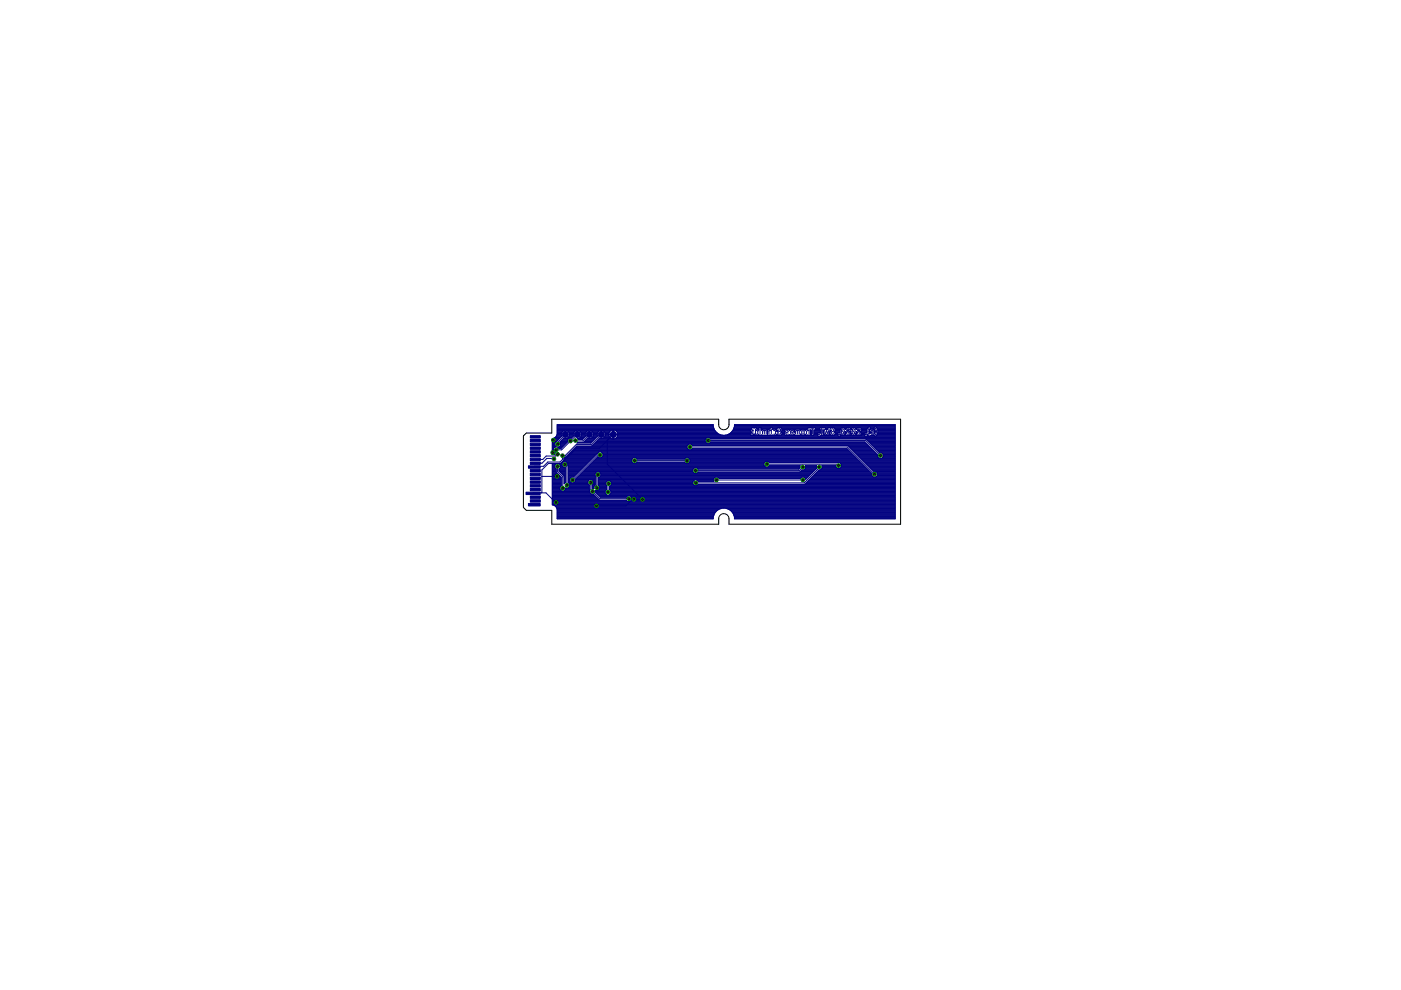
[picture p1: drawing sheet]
<svg xmlns="http://www.w3.org/2000/svg" width="297mm" height="210mm" viewBox="0 0 297 210" stroke-linecap="round" stroke-linejoin="round" font-family="sans-serif">
<g fill="none" stroke="#000080" stroke-width=".21">
<path d="M117.1 95h.3M117.1 93.6h.9M117.1 95.6h.2l.4 .4M117.1 98.3v8.8l.5 .1 .4 .3M117.1 94.6h.7M117.1 94h.5M117.1 100h.8M117.1 99.1h.5M117.1 99h.5M117.1 99.5h.8M117.1 96h.6M117.1 93.7h.8"/>
<path d="M117.1 99.9h.8M117.1 99.7h.8M117.1 99.6h.8M117.1 99.4h.8M117.1 99.3h.7M117.1 98.9h.5M117.1 98.8h.5M117.1 98.7h.5M117.1 98.5h.6M117.1 98.4h.7M117.1 98.3h.8M117.1 96.4h.5"/>
<path d="M117.1 96.2h.5M117.1 96.1h.5M117.1 95.9h.5M117.1 95.8h.4M117.1 95.5h.2M117.1 95.4h.2M117.1 95.3h.2M117.1 94.9h.4M117.1 94.8h.6M117.1 94.7h.8M117.1 94.4h.5M117.1 94.3h.5"/>
<path d="M117.1 94.2h.5M117.1 94.1h.5M117.1 93.8h.6M117.1 93.5h1M117.1 93.3h1.1M117.1 93.2h1.2M117.1 93.1h1.3M117.3 93.3h.1M117.3 93.3v2.5l-.1 .2M117.5 97.3l.1-.1h-1.7l-1 1h-1.4M117.5 92.9h1.2M117.6 98.6v.5"/>
<path d="M117.6 99.1l.3 .3v.7l.2 .2M117.6 94.4l.4 .4h-.3l-.6 .4M117.7 96h.1M117.7 92.8h1.1M117.8 92.6h1.1M117.9 92.5h1.2M118 92.5l-.8 .5M118 98.3l-.4 .3M118 92.4h1M118 92.3h1M118.1 92.1h.9M118.1 91.3h1.5"/>
<path d="M118.1 92h.9M118.1 90.9h33.3M118.1 91.8h1M118.1 91.2h11.7M118.1 91.1h33.3M118.1 91.9h.9M118.1 91.7h1M118.1 91.5h1.1M118.1 91.4h1.3M118.1 90.8h33.3M118.1 90.7h33.2M118.1 90.6h33.2"/>
<path d="M118.1 90.5h33.1M118.1 90.3h33.1M118.1 90.2h33.1M118.1 90.1h33.1M118.2 96.3l-.4 .4h-2l-.7 .7h-1.6M118.2 94.8h1M118.2 98.9v1.1l1.1 1.1v2.4M118.3 94.9h.8M118.5 98.3l.3 .3M118.5 98.3h.7M118.5 99.9l1 .9h.4M118.5 99.5h1.4"/>
<path d="M118.5 99.9h1.4M118.5 99.7h1.4M118.5 99.6h1.4M118.6 93h-1.5v3.4h.5l.1-.4M118.6 99.4h1.3M118.6 94.7h.8M118.6 100h1.3M118.6 98.4h.6M118.7 99.3h1.2M118.7 94.6h.8M118.7 93.7h1.6M118.7 98.5h.5"/>
<path d="M118.8 93.8h1.4M118.8 99.1h1.1v3.2M118.8 98.6v.5l-.3 .3v.5M118.8 99h.6M118.8 98.9h.5M118.8 98.8h.4M118.8 98.7h.4M118.8 93.6h1.5M118.9 94.4l-.4 .4h-.3l.3 .2h.5M118.9 94h1.2M118.9 94.4h.7M118.9 94.3h.8"/>
<path d="M118.9 94.2h.9M118.9 94.1h1.1M119 98.2h.2M119 93.5h1.3M119 92.3a.88 .88 0 0 1 .9-1.1 .88 .88 0 0 1 .8 1.1M119 92.3l.1 .2-1.5 1.4v.5M119.1 98h.3M119.1 93.3h1.2M119.2 97.9h.3M119.2 93.2h1.2M119.3 97.8h5.6M119.3 93.1h1.2"/>
<path d="M119.4 97.7h5.7M119.4 93h1.2M119.5 97.6h5.7M119.6 97.2h5.9M119.6 97.5h5.7M119.6 97.3h5.8M119.7 97.1h5.9M119.7 93l-.2-.1-.8 .8 .2 .2v.5M119.8 97h6M119.8 98.5l.4 .4v4M119.8 96.9l-.2 .3v.4l-.7 .7M119.9 92.1l-1.7 1.6v.5"/>
<path d="M120 96.8h5.9M120.1 97.9h4.7M120.1 91.3h2M120.1 96.7h5.9M120.2 98h4.5M120.3 96.6h5.8M120.3 98.2h4.3M120.3 92.9h.9M120.4 98.7l.1 3.6M120.4 98.7v-.5l-.4-.3h-.5l-.3 .3v.5l.3 .4M120.4 98.7h3.7M120.4 98.5h3.8"/>
<path d="M120.4 98.4h3.9M120.4 98.3h4M120.4 96.5h5.9M120.4 91.4h1.5M120.5 92.8h.8M120.5 100h2.2M120.5 99.1h3.1M120.5 99h3.2M120.5 99.5h2.7M120.5 99.9h2.4M120.5 99.7h2.5M120.5 99.6h2.6"/>
<path d="M120.5 99.4h2.9M120.5 99.3h3M120.5 98.9h3.3M120.5 98.8h3.5M120.5 96.4h5.9M120.5 91.5h1.3M120.6 92.6h.8M120.6 92.6l-.6 .4M120.6 91.7h1.1M120.6 96.2h5.9M120.6 92.5h.9M120.7 91.8h.9"/>
<path d="M120.7 92.4h.9M120.7 91.9h.9M120.7 92h.8M120.7 92.3l-.1 .3M120.7 96.1h6M120.7 92.3h.8M120.7 92.1h.8M120.9 96h5.9M121 95.9h5.9M121.1 95.8h59.1M121.2 95.6h58.9M121.3 95.5h58.7"/>
<path d="M121.5 95.4h58.4M121.5 92.3a.88 .88 0 0 1 .9-1.1 .88 .88 0 0 1 .9 1.1M121.5 92.3l.1 .1-.5 .5h-.4l-.4 .4v.4l-1.3 1.4M121.6 95.3h24.3M121.7 95.2h24.1M121.8 95h23.9M121.9 94.9h23.8M122.1 94.8h23.6M122.2 94.7h23.5M122.2 95l-3.2 3.3h-2.7l-1.4 1.3-.1 4.9M122.4 92.1l-3.3 3.3h-1.2M122.4 93.8h2.9"/>
<path d="M122.6 93.1h.9M122.6 93.2h.1M122.7 91.3h2M122.9 92.9h.9M122.9 91.4h1.5M123 92.8h.9M123 91.5h1.3M123.1 92.6h.9M123.1 92.6l-.5 .4M123.1 91.7h1.1M123.2 92.5h.9M123.2 91.8h1"/>
<path d="M123.2 92.4h.9M123.3 91.9h.8M123.3 92h.8M123.3 92.3l-.2 .3M123.3 92.3h.8M123.3 92.1h.8M123.6 100h23.3M123.7 93h-1.3l.2 .2M123.7 99.9h23.2M123.8 93.7h1.7M123.8 99.7h23.1M123.9 93.6h1.7"/>
<path d="M124 99.6h22.9M124 93.5h1.7M124.1 92.3a.88 .88 0 0 1 .8-1.1 .88 .88 0 0 1 .9 1.1M124.1 92.3l.1 .2M124.1 99.5h22.8M124.1 93.3h1.7M124.2 92.5l-.8 .7h-.8M124.2 99.4h22.8M124.3 93.2h1.6M124.3 99.3h22.9M124.4 93.1h1.7M124.5 99.1h45.1"/>
<path d="M124.5 93h1.7M124.6 99h45M124.7 98.9h37.5M124.8 98.8h37.3M124.9 98.7h37.1M124.9 92.1l-1.3 1.4-1.6-.1M125.1 98.5h36.9M125.2 98.4h36.8M125.2 91.3h2M125.3 98.3h36.7M125.4 98.2h8.8M125.4 92.9h.9"/>
<path d="M125.4 92.9l-.3 .1M125.5 91.4h1.5M125.5 98h8.6M125.5 92.8h.9M125.6 91.5h1.3M125.6 94.4h20.2M125.7 97.9h8.3M125.7 92.6h.9M125.7 92.6l-.3 .3M125.7 91.7h1M125.7 94.3h20.2M125.7 92.5h1"/>
<path d="M125.8 91.8h.9M125.8 92.4h.9M125.8 97.8h8.1M125.8 91.9h.8M125.8 92h.8M125.8 92.3l-.1 .3M125.8 92.3h.8M125.8 92.1h.8M125.8 94.2h20.2M125.9 97.7h8M126 94.1h57.7M126 97.6h7.9"/>
<path d="M126.1 94h57.5M126.2 97.5h7.7M126.2 93.8h23.5M126.3 97.3h7.7M126.3 93.7h23.3M126.4 97.2h7.7M126.4 93.6h23.1M126.5 97.1h7.8M126.6 93.5h22.9M126.6 92.3a.88 .88 0 0 1 .9-1 .88 .88 0 0 1 .9 1M126.6 97h.3M126.6 92.3l.1 .2"/>
<path d="M126.7 93.3h22.8M126.7 92.5l-1.5 1.5h-2.9l.2-.2h1.2l.9-.9 .2 .1M126.7 96.8h.1M126.8 96.8l.2 .2h.5l.3-.3v-.5l-.3-.4h-.5l-5.4 5.4h-.5l-.3 .3v.5M126.8 96.8l-4.8 4.8v.4l-.4 .4M126.8 93.2h22.7M126.9 93.1h22.7M127 93h2.6M127.2 96.4h-.5l-5.3 5.4M127.3 93l-.2-.1-1.6 1.7M127.5 92.1l-2.2 2.2h-3.1l-2.4 2.3h-.5v.8l-.6 .6h-2.6l-.9 .9h-1.8l-.1 .1M127.5 95.9h52.8"/>
<path d="M127.6 97h53.8M127.7 96h52.7M127.7 96.8h53.6M127.8 91.3h1.7M127.8 96.1h52.8M127.8 96.7h53.4M127.8 96.6h53.3M127.8 96.5h53.1M127.8 96.4h53M127.8 96.2h52.9M127.9 92.9h1.5M128 92.9l-.3 .1"/>
<path d="M128 91.4h1.3M128.1 92.8h1.2M128.1 91.5h1.1M128.2 92.6l-.2 .3M128.2 92.6h1M128.2 91.7h1M128.2 92.5h.9M128.3 91.8h.8M128.3 92.4h.8M128.3 91.9h.8M128.4 92h24M128.4 92.3l-.2 .3"/>
<path d="M128.4 92.3h.7M128.4 92.1h1.5M128.8 93.4v5l7.4 7.5M129.1 92h.1M129.1 92.4l.3 .5M129.1 92.4v-.2h1.9v.2M129.1 91.8v.2M129.4 92.9l.5 .2M129.8 91.2l-.4 .2-.3 .4M129.9 91.3h.2M129.9 93h.2M129.9 91.8h.2"/>
<path d="M129.9 92.4h.2M129.9 91.1v2M129.9 91.1l.1 .1M129.9 91.1l-.1 .1M129.9 93.1h.1M129.9 92.9h.2M129.9 92.8h.2M129.9 92.6h.2M129.9 92.5h.2M129.9 92.3h.2M129.9 91.9h.2M129.9 91.7h.2"/>
<path d="M129.9 91.5h.2M129.9 91.4h.2M130 92.1l-2.9 2.9M130.1 91.1v2M130.1 93.1h.1M130.1 92.1h22.5M130.1 91.1l-.2 .1M130.1 91.1l.2 .1M130.3 91.2h21.2M130.3 91.2l.5 .3 .2 .5M130.4 93h19.3M130.6 91.3h21"/>
<path d="M130.6 92.9l-.5 .2M130.6 92.9h19.2M130.7 91.4h21M130.8 92.8h59M130.8 91.5h21M130.9 92.6h58.9M130.9 91.7h21M130.9 92.5h42.6M130.9 91.8h21.1M131 92.4h42.4M131 92.4l-.4 .5M131 92.3h22.2"/>
<path d="M131 91.9h21.2M131 92h.1M134.3 97h.5l.3 .3h10l.3-.3h.5l.4 .4v.5l-.4 .4h-.5l-.3-.3h-10l-.3 .3h-.5l-.4-.4v-.5zM134.6 97.7h11.1M134.8 97.1h10.6M134.9 98.2h10.4M135 97.2h10.3M135 98h10.2M135.1 97.3h10M145.7 94.6h-23.4l-2.3 2.3M146 97.1h35.5M146 98.2h16"/>
<path d="M146.1 97.2h35.6M146.1 98h16M146.2 97.3h35.6M146.2 97.9h16M146.3 94.8h33.3l5.8 5.7M146.3 97.8h36M146.3 97.7h35.8M146.3 97.6h35.7M146.3 97.5h35.6M146.6 94.2h37.2M146.6 95.3h33.1M146.7 94.3h37.2"/>
<path d="M146.7 95.2h32.9M146.8 94.4h37.3M147.8 99.3h21.7M147.9 99.4h21.5M149.9 94l-.4-.4v-.5l.4-.3h.5l.3 .3h32.9l2.9 2.9h3.3M150.1 93.4h33.4l3.1 3.2M150.5 92.9h39.3M150.6 93.8h32.9M150.6 93h39.2M150.7 93.7h32.6l2.7 2.7v.4M150.7 93.7l-.3 .3M151.5 91.2l-.3-1.2h-33.1v2.1l-.1 .4"/>
<path d="M151.5 91.2h.1M151.5 91.2l.5 .6M152 91.8h.1M152 91.8l.7 .4M152.7 92.2h.1M152.7 92.2l.8 .1M153.5 92.3h.1M153.7 92.3h5.5M154.2 92.2l-.7 .1M154.2 92.2h.1M154.3 92.1h4.8M154.5 92h4.6"/>
<path d="M154.7 91.9h4.4M154.9 91.8l-.7 .4M154.9 91.8h.1M155 91.7h4.3M155.1 91.5h4.1M155.2 91.4h3.9M155.3 91.3h3.8M155.4 91.2l.3-1.2h34.1v20h-34.1v-.4M155.4 91.2l-.5 .6M155.4 91.2h.1M155.4 91.2h3.7M155.5 91.1h3.7"/>
<path d="M155.5 90.9h3.8M155.6 90.8h3.7M155.6 90.7h3.8M155.7 90.6h28.4M155.7 90.5h34.1M155.7 90.3h34.1M155.7 90.2h34.1M155.7 90.1h34.1M159.1 91.4l.2 .2v.2h-4.4M159.1 91.2v.2M159.2 91.8l-.1 .1 .1 .5 .6-.2M159.4 91.3h.3"/>
<path d="M159.6 90.9v1l-.2 .2M159.7 92.3h.3M159.8 92.2h.1M159.8 92.1h.1M159.8 90.7h.2M159.9 92l.1 .4 .8-.2M159.9 92l-.1 .2M159.9 92v.1M160.2 90.9v1.2h.4l.1-.7-.5-.1M160.4 90.7h.5M160.4 90.9h.4M160.4 90.8h.4"/>
<path d="M160.7 91.1h.1M160.8 92.3h.2M160.8 91.1l.2-.5h.3l.2 .5M160.8 91.1h.1M160.8 91.1l-.4-.1-.1-.4-.4 .2-.4-.2-.4 .6M160.8 91.1l.1 .1M160.8 92.2h.1M160.9 91.1v.1M161.1 90.9h.1M161.1 91.3v.8M161.4 92.3h.1M161.4 90.7h1.9"/>
<path d="M161.4 91.1v.1M161.4 91.2v.1M161.4 91.2h.1M161.4 91.3h.1M161.5 90.9h1.8M161.5 91.1h-.1M161.5 91.1h.1M161.5 90.8h1.8M161.5 91.1l1.1-.1 .1 .2M161.5 91.1v.1M161.5 91.1l-.1 .2M161.7 92.1v-.6l.2-.2h.6v.8"/>
<path d="M162 98.2v.5M162 98.7l.3 .3M162.1 91.3v.8M162.3 97.8l-.3 .4M162.6 98.4h14.9l.3 .3M162.6 91.1h.4M162.6 92.3h.2M162.7 92.2l-.1 .2h-1.1l-.1-.2-.4 .2-.2-.2M162.7 92.2l.2 .2 .4-.2 .1 .2 1.2-.2M162.7 91.2v1M162.7 92l.1 .1M162.7 91.4h.1"/>
<path d="M162.7 91.5l.1 .1M162.7 91.7h.1M162.7 91.2h.2M162.7 92.1l.1 .1M162.7 91.9h.1M162.7 91.8h.1M162.8 97.8l.3 .3h15l.3 .4v.5l-.3 .3h-.5l-.4-.3v-.3l-2.9 .1M162.9 97.9h19.5M163 98.9h6.6M163.1 98.8h6.5M163.1 98h19.4M163.2 92.3h.1"/>
<path d="M163.5 91.3l-.5 .1v.7M163.5 90.9v1.2M163.7 90.7h1.2M163.7 92.3h.1M163.8 90.9h.9M163.8 91.1v-.3l-.4-.2-.1 .4h-.3l-.2 .3M163.8 91.1l.6-.1 .2 .1M163.8 91.1h.1M163.8 90.8h.9M164 91.3h.4v.2v.6h-.4M164.5 91.1h.2M164.5 92.3h.4"/>
<path d="M164.6 92.2h.1M164.6 91.1l.1 .4 .3-.2M164.6 91.1l.1 .1M164.7 92.1h.1M164.7 91.3h.3M164.7 91.4h.1M164.8 92.2l.2 .2 .6-.2M164.8 92.2l-.1-.1-.1 .1M164.8 92.2h.1M164.8 91.4h.1M165 91l.4-.1 .1 .3-.5 .4a.32 .32 0 0 0 .1 .5 .32 .32 0 0 0 .4-.2M165 90.6h.4"/>
<path d="M165 90.6h.1M165 90.6l-.3 .5 .3 .2M165.4 90.6h.1M165.4 90.6l.3 .2M165.5 92.3h1M165.5 90.7h5.8M165.6 91.6h.1M165.6 91.6l.2 .2M165.6 92.2h.1M165.7 90.8l.1 .2-.1 .6M165.7 91.6h.1M165.7 90.8h.1"/>
<path d="M165.7 91.5h.7M165.7 90.8h5.6M165.7 92.1h.6M165.7 91.7h.7M165.7 91.4h.7M165.7 90.9h5.6M165.8 91.3h.6M165.8 91.2h.6M165.8 91.1h.8M165.8 92h.5M165.8 91.8h.5M165.8 92l-.2 .2"/>
<path d="M165.8 91.8v.2M165.8 91.9h.5M166.3 91.8v.1M166.3 91.8v.4M166.3 92.2h.1M166.3 92.2l.3 .2M166.4 91.5l.1 .1M166.4 91.1v.4M166.4 91.5l-.1 .3M166.6 92.4h.4M166.6 92.4h.1M166.7 91.4l.3-.1 .1 .2-.5 .3v.2h.5"/>
<path d="M166.7 91h.4l.3 .2M166.7 91h.1M166.7 91l-.3 .1M166.9 92.4h.1M167 92.4h.1M167.1 91h.1M167.2 91.1h.4M167.2 92.3l-.2 .1M167.2 92.3h.2M167.3 91.2h.1M167.3 92.2l-.1 .1M167.3 92.2h.1"/>
<path d="M167.4 91.2v.1M167.4 91.2h.1M167.4 91.3h.1M167.5 91.1l.7-.1 .2 .2M167.5 91.1v.1M167.5 91.1l-.1 .2M167.9 91h.1M168.1 91.3h-.4l-.1 .2v.6l.4-.1 .1-.3-.5-.1M168.2 92.3h.3M168.3 91.1h.4M168.4 91.3h.1M168.4 92.2l-.3 .2h-.6l-.2-.2"/>
<path d="M168.4 92.2h.1M168.4 92.2v-.2v.2M168.4 91.2h.1M168.4 91.5v.2M168.4 91.5h.1M168.4 91.4v.1M168.4 91.2v.2M168.4 92.1h.1M168.4 91.4h.1M168.4 91.7h.1M168.5 91.1l1.1-.1 .1 .2M168.5 91.1l-.1 .6"/>
<path d="M168.5 91.1l.1 .1M168.7 92.1v-.6l.2-.2h.6v.8M169.1 91.3v.8M169.6 98.8v.4l-.3 .3h-21.3l-.3-.3h-.5l-.3 .3v.5l.3 .4h.5l.3-.3h24.3M169.6 98.8l-6.5-.1-.3 .3M169.6 91.1h.4M169.7 92.3h.2M169.7 100h2.8M169.7 91.3h.1M169.7 92l-.1 .4h-1l-.2-.2M169.7 92l.2 .3M169.7 91.2h.1"/>
<path d="M169.7 92.1h.1M169.7 92l.1 .1M169.8 99.9h2.8M169.9 91.1l-.2 .2v-.1M169.9 92.3h.1M169.9 92.3l.3 .1M169.9 91.1h.1M169.9 99.7h2.8M170.1 91.4l.2-.1 .2 .1v.5l-.2 .2-.3-.2zM170.2 99l-.8 .8h-21.9M170.2 92.4h.1M170.2 91l.4 .1"/>
<path d="M170.2 91h.1M170.2 91l-.3 .1M170.5 99.6h2.3M170.5 91.1h.5M170.6 91.1l.1 .2 .3-.3h.3l.1-.4 .3 .1 .2-.1h.8l.2 .2-.2 .4M170.6 92.3l-.4 .1M170.6 92.3h.1M170.6 91.1h.1M170.6 99.5h2.4M170.6 92.3h.2M170.6 91.2h.2M170.7 92.1h.1"/>
<path d="M170.7 99.4h2.4M170.8 99.1h2.3M170.8 98.8v.5l-.3 .3h-.5l-.4 .5M170.8 98.8h2.3M170.8 99h2.3M170.8 99.3h2.3M170.8 98.9h2.3M171.2 92.3h.1M171.5 91.3l-.5 .1v.7M171.5 90.9v1.2M171.7 92.3h.4M171.7 90.7h.1"/>
<path d="M171.8 91.3h.2M171.8 92h.2M171.8 91.8h.2M171.8 91.1v1.1l-.2 .2-.3-.2-.4 .2-.2-.3-.1 .2M171.8 91.2h.2v1l.2 .2 .4-.2v-1h1.3M171.8 91.1l.1 .1M171.8 92.1h.2M171.8 91.9h.2M171.8 91.7h.2M171.8 91.5h.2M171.8 91.4h.2M172 90.9h.6"/>
<path d="M172.3 90.9v1.2M172.5 92.3h.9M172.6 91.3h1.3M172.6 92h.7M172.6 91.8h.8M172.6 92.1h.7M172.6 91.9h.7M172.6 91.7h1.3M172.6 91.5h1.3M172.6 91.4h1.3M172.8 90.7h1.1M172.9 91.1h.9"/>
<path d="M172.9 90.9h.9M172.9 90.8h.9M173.1 98.8v.5l-2.3 2.3-.3-.4h-.6l-.2 .2-17.2 .1-.3-.3h-.5l-.4 .3 .1 .6h-3.4l-.3-.3M173.3 100h11.1M173.3 91.9v.1M173.3 92v.1M173.4 99.9h10.9M173.6 99.7h10.6M173.6 92.1h.1M173.6 92.1l.1 .2M173.7 99v.2l-3.2 3.2h-23M173.8 91.8h.1"/>
<path d="M173.9 91.8l-.4-.1-.2 .2M173.9 91.1v.7M173.9 92.5h3.8M174 99.6h10.1M174 92.4h3.7M174.1 92.1h.2M174.1 90.9h.2M174.1 99.5h9.8M174.2 90.9v1.2M174.2 99.4h9.6M174.3 99.1h3.1M174.3 98.8v.5l-.4 .3h-.2l-3.1 3.1h-22.6l-.3 .3"/>
<path d="M174.3 99h2.9M174.3 99.3h3.2M174.3 98.9h2.9M174.3 98.8h2.9M174.5 91.3h.1M174.5 91.8h.2M174.5 91.8l.1 .4-.1 .2h-.5l-.3 .2-.2-.1-.2-.4M174.5 91.2h.1M174.5 91.1v.7M174.5 91.1l.3 1.2M174.5 91.7h.1M174.5 91.5h.1"/>
<path d="M174.5 91.4h.1M174.5 90.7h.1M174.5 92.3h.3M174.6 91.9h.1M174.6 92h.1M174.6 92.1h.1M174.8 90.9l.2 1.2 .3-.8 .2 .8 .3-1.2M174.8 92.3h.1M174.8 92.3l.2 .1M174.9 90.7h.7M175 90.8h.5M175 90.9h.5"/>
<path d="M175.1 91.1l-.1-.4-.2-.1h-.8l-.2 .2 .1 .3M175.1 91.1h.4M175.1 91.1h.1M175.2 92.3l-.2 .1M175.2 92.3h.1M175.3 92.3l.2 .1M175.5 91.1h.1M175.7 92.3l-.1 .1M175.7 92.3h.5M175.8 92.1h.2M175.8 92h.2M175.8 92.1l-.1 .2"/>
<path d="M175.9 91.9h.1M175.9 91.8h.1M175.9 91.7l.2 .5M175.9 91.7h.1M175.9 91.5h.1M176 91.4h.1M176 91.3h.3M176 90.7h.2M176 91.2h.1M176 91.1l-.2 1M176 91.1l.3 .2M176.1 92.2l.2 .2 .6-.2"/>
<path d="M176.1 92.2h.1M176.1 90.8l-.4-.2-.2 .1v.4M176.1 91.4h.1M176.1 91.4l-.2 .3M176.1 90.8h.1M176.3 91a.3 .3 0 0 1 .4 0 .3 .3 0 0 1 0 .4l-.4 .2a.29 .29 0 0 0 0 .4 .29 .29 0 0 0 .4 0l.1-.1M176.3 90.6h.4M176.3 90.6h.1M176.3 90.6l-.2 .2M176.3 91.3l-.2 .1M176.7 90.6h.1M176.7 90.6l.3 .2"/>
<path d="M176.8 92.3h.9M176.8 90.7h1.6M176.9 91.6h.1M176.9 91.6h-.1l.3 .2M176.9 92.2h.1M177 91.6h.1M177 90.8l.1 .2-.1 .6M177 90.8h.1M177 91.5h1.1M177 90.8h1.3M177 91.7h1.1M177 92.1h.6"/>
<path d="M177 91.4h1.1M177.1 90.9h1.1M177.1 91.3h1M177.1 91.2h1M177.1 91.1h1.1M177.1 92h.5M177.1 91.8h.6M177.1 92l-.2 .2M177.1 91.8v.2M177.1 91.9h.5M177.6 91.9v.1M177.6 92.1l.2 .4 .1 .1h.3v-.4"/>
<path d="M177.6 92v.1M177.6 98.1h.1M177.9 92.1h.1M177.9 92.1l.1 .2M178.1 98.2h4.5M178.1 99.3h5.6M178.2 92.5h5.2M178.2 91l-.1 .8-.3-.1-.2 .2M178.2 92v.2M178.2 92.2h.1M178.2 92l.1 .2M178.2 92v.1"/>
<path d="M178.2 92.1h.1M178.2 92.4h5.1M178.2 99.1h5.4M178.2 98.3h4.5M178.2 92.3h.2M178.3 90.8l.2-.2h.4l.2 .2M178.3 92.2l.2 .2 .6-.2M178.3 90.8h.1M178.3 90.8l-.1 .2M178.3 92.2h.1M178.4 98.4h4.5M178.4 99h5.1"/>
<path d="M178.4 98.9h4.9M178.4 98.8h4.8M178.4 98.7h4.7M178.4 98.5h4.6M178.4 91.2l.6 .6M178.5 91l.1-.1a.58 .58 0 0 1 .4 .6 .58 .58 0 0 1-.4 .6l-.2-.6zM179 90.7h.5M179 92.3h.3M179.1 90.8l.1 .2M179.1 90.8h.1M179.1 92.2h.1M179.1 92.1h.1"/>
<path d="M179.1 90.8h.3M179.2 92h.1M179.2 90.9h.1M179.2 91v.1M179.2 92l-.1 .2M179.2 91.9v.1M179.2 91.9h.1M179.3 91.8l-.1 .1M179.3 91.7h.2M179.3 91.5h.1M179.3 91.5l.3 .3h-.3M179.3 91.5v.3"/>
<path d="M179.3 91.5v.1M179.4 90.8l.6-.2 .4 .3M179.4 90.8h.1M179.4 90.8l-.2 .2M179.4 91.8l-.2 .1 .2 .5h.9M179.8 91.2l.6 .7M179.8 91.2h.1M179.8 91.2l.1 .1M179.9 94.6h4.3M179.9 91.3h.1M179.9 91.2l.2 .3 .3-.1M180 94.7h4.3"/>
<path d="M180 91.4h.1M180.1 91.5h.3M180.1 94.8h4.3M180.1 90.7h.6M180.2 91.2a.32 .32 0 0 0-.5-.3 .32 .32 0 0 0-.1 .5l.6 .7h-.7M180.2 91.7h.2M180.2 94.9h4.4M180.3 92.4h.1M180.3 91.4h.1M180.3 91.8h.1M180.3 90.8h.3M180.3 95h4.4"/>
<path d="M180.4 92.3l-.1 .1M180.4 91.9h.1M180.4 90.9v.2M180.4 90.9h.1M180.4 92.3h.3M180.4 91.4h.1M180.4 91.4v.4M180.4 91.8l.1 .2M180.4 92.2v.1M180.4 92.2h.1M180.4 91.1h.1M180.4 92h.1"/>
<path d="M180.4 91.9v.3M180.4 92.1h.2M180.5 91h.1M180.5 95.2h4.3M180.5 92l.1 .2M180.6 90.8l.2-.2h.3l.3 .2M180.6 92.2l.2 .2 .6-.2M180.6 92.2h.1M180.6 90.8h.1M180.6 90.8l-.2 .3M180.6 95.3h4.3M180.7 95.4h4.3"/>
<path d="M180.7 91.2l.6 .6M180.8 91l.1-.1a.58 .58 0 0 1 .4 .6 .58 .58 0 0 1-.4 .6l-.2-.6zM180.8 95.5h4.3M181 95.6h4.3M181.1 95.8h4.3M181.2 95.9h4.3M181.3 90.7h.5M181.3 92.3h.3M181.3 96h4.3M181.4 92.2h.1M181.4 90.8l.1 .2M181.4 90.8h.1"/>
<path d="M181.4 92.1h.1M181.4 90.8h.3M181.4 96.1h4.3M181.5 92h.1M181.5 90.9h.1M181.5 92l-.1 .2M181.5 91v.1M181.5 91.9v.1M181.5 91.9h.1M181.5 96.2h4.4M181.6 91.8l-.1 .1M181.6 91.7h.1"/>
<path d="M181.6 91.5h.1M181.6 91.5l.2 .3h-.2M181.6 91.5v.3M181.6 91.5v.1M181.7 90.8l.6-.2 .3 .3M181.7 90.8h.1M181.7 90.8l-.2 .2M181.7 96.4h4.3M181.7 91.8l-.2 .1 .2 .5h.9M181.8 96.5h4.2M181.9 96.6h4.1M182 96.7h4"/>
<path d="M182.1 91.2l.5 .7M182.1 91.2l.1 .1M182.1 91.2h.1M182.2 96.8h3.9M182.2 91.3h.1M182.3 97h3.9M182.3 91.4h.1M182.4 91.5h1.3M182.4 97.1h3.9M182.4 90.7h1.6M182.5 91.2a.32 .32 0 0 0-.5-.3 .32 .32 0 0 0-.1 .5l.6 .7h-.7M182.5 91.7h1.2"/>
<path d="M182.5 97.2h7.3M182.6 91.8h.7M182.6 92.4h.1M182.6 91.4h1.1M182.6 90.8h1.3M182.6 97.3h7.2M182.6 92.3v.1M182.6 91.9h.1M182.6 90.9l.1 .2M182.6 90.9h.1M182.6 92.3h.7M182.7 90.9h1.2"/>
<path d="M182.7 91.9h.5M182.7 91.3h1M182.7 92.2l-.1 .1M182.7 92.2h.1M182.7 91.1l.1 .1M182.7 91.1h1.1M182.7 92h.5M182.7 91.9v.3M182.7 92h.1M182.7 92.1h.5M182.8 91.2h1M182.8 91.2l-.4 .3-.2-.3"/>
<path d="M182.8 97.5h7M182.9 97.6h6.9M183 97.7h6.8M183.1 97.8h6.7M183.2 91.9v.1M183.2 92.1l.2 .4 .2 .1h.2l.1-.4M183.2 92v.1M183.2 97.9h6.6M183.4 98h6.4M183.5 98.2h6.3M183.5 92.1h.1M183.5 92.1l.1 .2"/>
<path d="M183.6 98.3h6.2M183.6 93.1h6.2M183.7 93.2h6.1M183.7 98.4h6.1M183.7 91.2l.1 .6M183.7 91.8h.1M183.8 91.8l-.4-.1-.2 .2M183.8 98.5h6M183.8 93.3h6M183.8 92.5h6M183.9 92.2l.2 .2M183.9 92.2v-.2v.2"/>
<path d="M183.9 92.1h.1M183.9 92.3h.1M183.9 90.8h.1M183.9 90.8l-.2 .4M183.9 92.4h.2M184 98.7h5.8M184 93.5h5.8M184.1 90.6l.3-.1 .2 .4M184.1 90.6l-.2 .2M184.1 98.8h5.7M184.1 93.6h5.7M184.2 93.7h5.6"/>
<path d="M184.2 98.9h5.6M184.3 90.8l-.3 .7 .3 .7M184.3 91.5l.1 .4M184.3 91.5h.1M184.3 91.5h.2M184.3 91.4h.1M184.3 91.3h.1M184.3 99h5.5M184.3 93.8h5.5M184.3 91.7h.5M184.4 91.2h.1M184.4 91.4l.4 .2v.2h-.4"/>
<path d="M184.4 91.2v.2M184.4 91.9h.1M184.4 91.1l-.1 .4M184.4 91.1h.1M184.4 94h5.4M184.4 99.1h5.4M184.5 90.6h.9M184.5 91l-.1 .1M184.5 92.4h.9M184.5 90.9h.9M184.6 92.4l.7-.2 .2 .3 .3-.1M184.6 92.4l-.2 .1-.3-.1"/>
<path d="M184.6 92.4h.1M184.6 91.8l-.2 .1M184.6 94.1h5.2M184.6 90.8h.7M184.6 90.7h.7M184.6 90.9l-.1 .1M184.6 99.3h5.2M184.7 91.3h.3l.1 .2v.5l-.4 .1M184.7 99.4h5.1M184.7 94.2h5.1M184.8 99.5h5M184.8 94.3h5"/>
<path d="M184.9 94.4h4.9M184.9 99.6h4.9M185 94.6h4.8M185 99.7h4.8M185.1 91.1h.3M185.2 99.9h4.6M185.2 94.7h4.6M185.2 92.3h.1M185.3 91.1l-.7-.1-.2 .2M185.3 91.1l.2 .1M185.3 91.1l.1 .8M185.3 90.9l.1 .1"/>
<path d="M185.3 94.8h4.5M185.4 91v.1M185.4 91.3h.1M185.4 91.8h.1M185.4 94.9h4.4M185.4 91.9h.1M185.4 91.7h.1M185.4 91.5h.1M185.4 91.4h.1M185.4 91.1v.8M185.5 95h4.3M185.5 91.5h.1"/>
<path d="M185.6 90.8l.2 .7-.2 .7M185.7 95.2h4.1M185.7 99.9l.3 .4v.5l-.3 .4h-.5l-.4-.4M185.8 95.3h4M185.8 90.6l.3 .6M185.8 90.6l-.3-.1-.2 .4M185.8 92.4h4M185.8 90.6h4M185.9 90.7h3.9M185.9 95.4h3.9M185.9 92.3h3.9M185.9 92.2l-.1 .2"/>
<path d="M185.9 92.2h.1M185.9 90.8h3.9M186 92.1h3.8M186 90.9h3.8M186 92h3.8M186 95.5h3.8M186 96.8l.4 .4M186.1 91.1h3.7M186.1 91.9h3.7M186.1 91.8h3.7M186.1 91.2h3.7M186.1 91.3h3.7"/>
<path d="M186.1 91.2l-.2 1M186.1 95.6h3.7M186.1 91.7h3.7M186.1 91.5h3.7M186.1 91.4h3.7M186.2 95.8h3.6M186.4 95.9h3.4M186.9 96l.4 .3v.5M187 97.1h2.8M187 96.1h2.8M187.1 97h2.7M187.2 96.2h2.6"/>
<path d="M187.2 96.8h2.6M187.3 96.8l-.4 .4M187.3 96.7h2.5M187.3 96.6h2.5M187.3 96.5h2.5M187.3 96.4h2.5M189.8 100l-4.5-.1-5.5-5.4h-33l-.3-.4h-.5l-.3 .4v.5l.3 .4h.5l.3-.3h32.7l5.3 5.3v.4M113 104.6l2.8-.1 2.1 2M114.9 101h3.2M117.1 105.9h9.8M117.1 104.9h8.8M117.1 103.1h1.8"/>
<path d="M117.1 101.9h1.9M117.1 103.6h1.6M117.1 101.7h1.9M117.1 104.8h8.7l1.3 1.2M117.1 106h15.7l.3 .3h.5M117.1 105.4h9.3M117.1 102.4h1.9M117.1 104.1h7.9M117.1 103.5h1.6M117.1 101.8h1.9M117.1 103h1.9M117.1 100.1h.8"/>
<path d="M117.1 101.4h1.9M117.1 107h72.7M117.1 106.8h72.7M117.1 106.7h72.7M117.1 106.6h72.7M117.1 106.5h72.7M117.1 106.4h72.7M117.1 106.3h15.9M117.1 106.1h15.8M117.1 105.8h9.7M117.1 105.6h9.6M117.1 105.5h9.5"/>
<path d="M117.1 105.3h9.2M117.1 105.2h9.1M117.1 105.1h9M117.1 104.7h8.2M117.1 104.6h8.1M117.1 104.4h7.9M117.1 104.3h7.9M117.1 104.2h7.9M117.1 103.9h1.8M117.1 103.8h1.7M117.1 103.7h1.6M117.1 103.4h1.6"/>
<path d="M117.1 103.2h1.6M117.1 102.9h1.9M117.1 102.7h1.9M117.1 102.6h1.9M117.1 102.5h1.9M117.1 102.3h1.9M117.1 102.2h1.9M117.1 102h1.9M117.1 101.5h1.9M117.1 101.3h1.9M117.1 101.2h1.9M117.1 101.1h1.8"/>
<path d="M117.1 100.9h1.6M117.1 100.8h1.5M117.1 100.7h1.4M117.1 100.6h1.3M117.1 100.5h1.1M117.1 100.4h1M117.1 100.2h.9M117.3 107.1h72.5M117.6 107.2h72.2M117.8 107.3h72M117.9 107.5h71.9M118 107.5l.1 .5v2h33.1v-.4"/>
<path d="M118 107.6h71.8M118 107.7h71.8M118.1 107.8h34.8M118.1 100.3l.9 .9v1.8l-.3 .3v.5l.4 .3M118.1 107.9h34.4M118.1 109.9h33.1M118.1 109.7h33.1M118.1 109.6h33.1M118.1 109.5h33.2M118.1 109.4h33.2M118.1 109.3h33.2M118.1 109.1h33.3"/>
<path d="M118.1 109h33.3M118.1 108.9h33.4M118.1 108.8h33.5M118.1 108.6h33.6M118.1 108.5h33.7M118.1 108.4h33.7M118.1 108.3h33.9M118.1 108.2h34M118.1 108.1h34.2M118.7 100.1h1.2M118.9 100.2h1M119 100.4h.9"/>
<path d="M119.1 100.5h.8M119.2 100.6h.7M119.3 100.7h.6M119.4 100.8l.2 .2v1.6l.3-.3M119.6 100.9h.3M119.6 101.9h.3M119.6 101.7h.3M119.6 102.4h.2M119.6 101.8h.3M119.6 101.4h.3M119.6 102.5h.1M119.6 102.3h.3"/>
<path d="M119.6 102.2h.3M119.6 102h.3M119.6 101.5h.3M119.6 101.3h.3M119.6 101.2h.3M119.6 101.1h.3M119.7 103.9h5.3M119.8 103.8h5.1M119.9 103.6h5M119.9 103.5v.3l-.3 .3M119.9 103.5h.1M119.9 103.5h5"/>
<path d="M119.9 103.7h5M120.5 101.9h.3M120.5 101.7h.3M120.5 102.3l.3 .3M120.5 101.8h.3M120.5 100.1h2.1M120.5 101.4h.4M120.5 102.3h.6M120.5 102.2h.4M120.5 102h.3M120.5 101.5h.3M120.5 101.3h.5"/>
<path d="M120.5 101.2h.6M120.5 101.1h1.2M120.5 100.9h1.3M120.5 100.8h1.4M120.5 100.7h1.5M120.5 100.6h1.7M120.5 100.5h1.8M120.5 100.4h1.9M120.5 100.2h2M120.5 102.4h4.2M120.6 103.4h4.3M120.7 102.5h4"/>
<path d="M120.7 103.2h4.2M120.8 103.1h4.1M120.8 102.6v.5M120.8 103.1l-.4 .4M120.8 103h4.1M120.8 102.9h4.1M120.8 102.7h4M120.8 102.6h3.9M120.8 102l.3 .4M121.8 102.3h2.9M121.9 102.2h2.8M122 102h2.7"/>
<path d="M122 101.9h2.8M122 101.7h4.2M122 101.8h2.9M122 101.5h4.2M122.2 101.4h4M122.3 101.3h3.9M122.4 101.2h3.8M122.5 101.1h3.7M122.6 100.9h3.6M122.8 100.8h3.4M122.9 100.7h3.3M123 100.6h3.2"/>
<path d="M123.1 100.5h3.1M123.3 100.4h2.9M123.4 100.2h2.9M123.5 100.1h2.9M124.7 102v.6l.2 .2 .1 1.6M125 101.7l-.3 .3M125 104.4l.4 .4M125.3 102.3v1.5l1.9 1.9h6.1M125.5 101.7l.4 .3M125.6 103.1h.3M125.6 103.5h.3M125.6 103h.5"/>
<path d="M125.6 103.4h.3M125.6 103.2h.3M125.6 102.9h.6M125.6 101.8h.6M125.7 102.7h.5M125.7 101.9h.5M125.8 102.6h.4M125.8 102h.4M125.9 102v.6l-.3 .2v.8h.3M125.9 102.4h.3M125.9 102.5h.3M125.9 102.3h.3"/>
<path d="M125.9 102.2h.3M125.9 103.1v.5M125.9 103.6h.1M126.2 100.9v-.5l.3-.4h.5l.4 .4v.5l-.6 .3v1.6l.3 .3M126.2 100.9v1.9l-.3 .3M126.2 104v.4l1.1 1h5.5l.3-.3h.5l.3 .4v.5M126.2 104h.1M126.2 104.1h2.1M126.2 104.3h2.1M126.2 104.2h2.1M126.3 104.4h2M126.4 104.6h1.9"/>
<path d="M126.6 104.7h1.8M126.7 104.8h1.8M126.8 100.6l-.3 .3v2.5M126.8 104.9h63M126.8 103.9h1.7M126.8 101.9h20.3M126.8 101.7h24.5M126.8 102.4h1.7M126.8 101.8h24.5M126.8 101.4h24.6M126.8 102.7h1.7M126.8 102.6h1.7"/>
<path d="M126.8 102.5h1.7M126.8 102.3h1.7M126.8 102.2h1.8M126.8 102h1.9M126.8 101.5h24.5M126.8 101.3h24.7M126.9 102.9h1.6M126.9 105.1h62.9M126.9 103.8h1.7M127 103h1.6M127 105.2h6M127.1 103.7h1.5"/>
<path d="M127.1 101.2h24.5M127.1 103.1h1.5M127.1 100.1h19.9M127.1 103.1v.5l-.3 .4h-.5M127.1 103.6h1.5M127.1 103.5h1.5M127.1 103.4h1.5M127.1 103.2h1.5M127.2 105.3h5.7M127.2 101.1h44.2M127.2 100.2h19.9M127.3 100.9h44.2"/>
<path d="M127.4 100.4h19.8M127.4 100.8h44.2M127.4 100.7h44.3M127.4 100.6h44.5M127.4 100.5h44.6M128.3 104.1v.5l.4 .4M128.5 102.3l.1 1.5-.3 .3M128.8 101.9l-.3 .4M129.1 102.5l-.2 .2v1.7M129.2 103.6h60.6M129.2 103.5h60.6M129.2 103.7h60.6"/>
<path d="M129.2 103.4h60.6M129.2 103.2h60.6M129.2 103.8h60.6M129.3 101.9l.4 .4M129.3 104.8h60.5M129.4 103.9h60.4M129.4 102h17.6M129.4 104.7h60.4M129.5 103h60.3M129.5 104.1h60.3M129.5 104.6h60.3M129.5 104.4h60.3"/>
<path d="M129.5 104.3h60.3M129.5 104.2h60.3M129.5 102.2h17.4M129.6 102.9h17.5M129.7 102.3v.5l-.4 .3M129.7 102.4h17.2M129.7 102.7h17.3M129.7 102.6h17.2M129.7 102.5h17.2M129.7 102.3h17.2M133.6 105.2h56.2M133.7 106.3h56.1"/>
<path d="M133.8 105.3h56M133.8 106.1h56M133.9 105.4h55.9M133.9 106h55.9M133.9 105.9h55.9M133.9 105.8h55.9M133.9 105.6h55.9M133.9 105.5h55.9M134.1 105.9l-1.4 1.4M146.9 102.1v.5M146.9 102.6l.3 .4M147.2 101.8l-.3 .3"/>
<path d="M147.8 100.4h24.3M147.8 102.9h42M147.9 101.9h3.4M147.9 100.2h24.3M148 102.7h41.8M148 102h3.3M151.9 101.8h18.3M152 108.2v.1M152 108.2l-.5 .7-.3 .7M152.2 101.2h17.7M152.3 101.3h17.5M152.7 107.9h.1"/>
<path d="M152.7 107.9l-.7 .3M153.5 107.7l.7 .2M153.5 107.7h.1M153.5 107.7l-.8 .2M154 107.8h35.8M154.2 107.9l.7 .3M154.2 107.9h.1M154.4 107.9h35.4M154.6 108.1h35.2M154.8 108.2h35M154.9 108.2l.5 .7M154.9 108.2l34.9 .1"/>
<path d="M155.1 108.4h34.7M155.2 108.5h34.6M155.3 108.6h34.5M155.4 108.8h34.4M155.4 108.9l.3 .7M155.4 108.9h.1M155.5 108.9h34.3M155.5 109h34.3M155.6 109.1h34.2M155.6 109.3h34.2M155.6 109.4h34.2M155.7 109.5h34.1"/>
<path d="M155.7 109.9h34.1M155.7 109.7h34.1M155.7 109.6h34.1M170.5 101.2h.8M170.6 101.3h.5M170.7 102.6h19.1M170.7 101.4h.3M170.8 102.5h19M170.8 101.5h.1M170.9 102.4h18.9M171 102.3h18.8M171.2 102.2h18.6"/>
<path d="M171.3 102h18.5M171.4 101.9h18.4M171.5 101.8h18.3M171.6 101.7h18.2M171.8 101.5h18M171.9 101.4h17.9M172 101.3h17.8M172.1 101.2h17.7M172.2 101.1h12.9M172.4 100.9h12.6M172.5 100.8h12.3M172.6 100.7h12.2"/>
<path d="M172.7 100.6h12.1M172.8 100.5h12M173 100.4h11.8M173.1 100.2h11.6M173.2 100.1h11.4M185.8 101.1h4M185.8 100.1h4M185.9 100.9h3.9M185.9 100.2h3.9M186 100.8h3.8M186 100.7h3.8M186 100.6h3.8"/>
<path d="M186 100.5h3.8M186 100.4h3.8M189.8 103.1h-60.6v.7l.3 .3v.5l-.3 .4"/>
</g>
<g fill="#000080" stroke="#000080" stroke-width=".21">
<circle cx="119.9" cy="92.1" r=".64"/>
<circle cx="130" cy="92.1" r=".64"/>
<circle cx="124.9" cy="92.1" r=".64"/>
<circle cx="122.4" cy="92.1" r=".64"/>
<circle cx="127.5" cy="92.1" r=".64"/>
</g>
<g fill="#000080" stroke="#000080" stroke-width=".21">
<path d="M111.5 104.4h3v.5h-3z"/>
<path d="M112.4 92.4h2.2v.5h-2.2z"/>
<path d="M112.4 93.2h2.2v.5h-2.2z"/>
<path d="M112.4 94h2.2v.5h-2.2z"/>
<path d="M112.4 94.8h2.2v.5h-2.2z"/>
<path d="M112.4 95.6h2.2v.5h-2.2z"/>
<path d="M112.4 96.4h2.2v.5h-2.2z"/>
<path d="M112.4 97.2h2.2v.5h-2.2z"/>
<path d="M112.4 98h2.2v.5h-2.2z"/>
<path d="M112 98.8h2.5v.5h-2.5z"/>
<path d="M112.4 99.6h2.2v.5h-2.2z"/>
<path d="M112.4 100.4h2.2v.5h-2.2z"/>
<path d="M112.4 101.2h2.2v.5h-2.2z"/>
<path d="M112.4 102h2.2v.5h-2.2z"/>
<path d="M112.4 102.8h2.2v.5h-2.2z"/>
<path d="M112.4 103.6h2.2v.5h-2.2z"/>
<path d="M112.4 105.2h2.2v.5h-2.2z"/>
<path d="M112.4 106h2.2v.5h-2.2z"/>
<path d="M112 106.8h2.5v.5h-2.5z"/>
</g>
<circle cx="126.5" cy="107.3" r=".38" fill="#008000" stroke="#008000" stroke-width=".21"/>
<circle cx="126.5" cy="107.3" r=".17" fill="#fff" stroke="#000" stroke-width=".21"/>
<circle cx="118.1" cy="101" r=".38" fill="#008000" stroke="#008000" stroke-width=".21"/>
<circle cx="118.1" cy="101" r=".17" fill="#fff" stroke="#000" stroke-width=".21"/>
<circle cx="136.2" cy="105.9" r=".38" fill="#008000" stroke="#008000" stroke-width=".21"/>
<circle cx="136.2" cy="105.9" r=".17" fill="#fff" stroke="#000" stroke-width=".21"/>
<circle cx="134.4" cy="105.9" r=".38" fill="#008000" stroke="#008000" stroke-width=".21"/>
<circle cx="134.4" cy="105.9" r=".17" fill="#fff" stroke="#000" stroke-width=".21"/>
<circle cx="117.3" cy="93.3" r=".38" fill="#008000" stroke="#008000" stroke-width=".21"/>
<circle cx="117.3" cy="93.3" r=".17" fill="#fff" stroke="#000" stroke-width=".21"/>
<circle cx="117.2" cy="96" r=".38" fill="#008000" stroke="#008000" stroke-width=".21"/>
<circle cx="117.2" cy="96" r=".17" fill="#fff" stroke="#000" stroke-width=".21"/>
<circle cx="117.9" cy="106.5" r=".38" fill="#008000" stroke="#008000" stroke-width=".21"/>
<circle cx="117.9" cy="106.5" r=".17" fill="#fff" stroke="#000" stroke-width=".21"/>
<circle cx="118.2" cy="94.2" r=".38" fill="#008000" stroke="#008000" stroke-width=".21"/>
<circle cx="118.2" cy="94.2" r=".17" fill="#fff" stroke="#000" stroke-width=".21"/>
<circle cx="119.3" cy="96.6" r=".38" fill="#008000" stroke="#008000" stroke-width=".21"/>
<circle cx="119.3" cy="96.6" r=".17" fill="#fff" stroke="#000" stroke-width=".21"/>
<circle cx="127.2" cy="96.4" r=".38" fill="#008000" stroke="#008000" stroke-width=".21"/>
<circle cx="127.2" cy="96.4" r=".17" fill="#fff" stroke="#000" stroke-width=".21"/>
<circle cx="121.4" cy="101.8" r=".38" fill="#008000" stroke="#008000" stroke-width=".21"/>
<circle cx="121.4" cy="101.8" r=".17" fill="#fff" stroke="#000" stroke-width=".21"/>
<circle cx="120.2" cy="102.9" r=".38" fill="#008000" stroke="#008000" stroke-width=".21"/>
<circle cx="120.2" cy="102.9" r=".17" fill="#fff" stroke="#000" stroke-width=".21"/>
<circle cx="119.8" cy="98.5" r=".38" fill="#008000" stroke="#008000" stroke-width=".21"/>
<circle cx="119.8" cy="98.5" r=".17" fill="#fff" stroke="#000" stroke-width=".21"/>
<circle cx="118.2" cy="96.3" r=".38" fill="#008000" stroke="#008000" stroke-width=".21"/>
<circle cx="118.2" cy="96.3" r=".17" fill="#fff" stroke="#000" stroke-width=".21"/>
<circle cx="119.3" cy="103.5" r=".38" fill="#008000" stroke="#008000" stroke-width=".21"/>
<circle cx="119.3" cy="103.5" r=".17" fill="#fff" stroke="#000" stroke-width=".21"/>
<circle cx="118.2" cy="98.9" r=".38" fill="#008000" stroke="#008000" stroke-width=".21"/>
<circle cx="118.2" cy="98.9" r=".17" fill="#fff" stroke="#000" stroke-width=".21"/>
<circle cx="117.5" cy="97.3" r=".38" fill="#008000" stroke="#008000" stroke-width=".21"/>
<circle cx="117.5" cy="97.3" r=".17" fill="#fff" stroke="#000" stroke-width=".21"/>
<circle cx="120.9" cy="93.5" r=".38" fill="#008000" stroke="#008000" stroke-width=".21"/>
<circle cx="120.9" cy="93.5" r=".17" fill="#fff" stroke="#000" stroke-width=".21"/>
<circle cx="117.9" cy="95.4" r=".38" fill="#008000" stroke="#008000" stroke-width=".21"/>
<circle cx="117.9" cy="95.4" r=".17" fill="#fff" stroke="#000" stroke-width=".21"/>
<circle cx="122" cy="93.4" r=".38" fill="#008000" stroke="#008000" stroke-width=".21"/>
<circle cx="122" cy="93.4" r=".17" fill="#fff" stroke="#000" stroke-width=".21"/>
<circle cx="125.3" cy="102.3" r=".38" fill="#008000" stroke="#008000" stroke-width=".21"/>
<circle cx="125.3" cy="102.3" r=".17" fill="#fff" stroke="#000" stroke-width=".21"/>
<circle cx="125.6" cy="104.2" r=".38" fill="#008000" stroke="#008000" stroke-width=".21"/>
<circle cx="125.6" cy="104.2" r=".17" fill="#fff" stroke="#000" stroke-width=".21"/>
<circle cx="133.3" cy="105.7" r=".38" fill="#008000" stroke="#008000" stroke-width=".21"/>
<circle cx="133.3" cy="105.7" r=".17" fill="#fff" stroke="#000" stroke-width=".21"/>
<circle cx="126.5" cy="103.4" r=".38" fill="#008000" stroke="#008000" stroke-width=".21"/>
<circle cx="126.5" cy="103.4" r=".17" fill="#fff" stroke="#000" stroke-width=".21"/>
<circle cx="126.8" cy="100.6" r=".38" fill="#008000" stroke="#008000" stroke-width=".21"/>
<circle cx="126.8" cy="100.6" r=".17" fill="#fff" stroke="#000" stroke-width=".21"/>
<circle cx="145.7" cy="97.7" r=".38" fill="#008000" stroke="#008000" stroke-width=".21"/>
<circle cx="145.7" cy="97.7" r=".17" fill="#fff" stroke="#000" stroke-width=".21"/>
<circle cx="134.6" cy="97.7" r=".38" fill="#008000" stroke="#008000" stroke-width=".21"/>
<circle cx="134.6" cy="97.7" r=".17" fill="#fff" stroke="#000" stroke-width=".21"/>
<circle cx="128.9" cy="104.4" r=".38" fill="#008000" stroke="#008000" stroke-width=".21"/>
<circle cx="128.9" cy="104.4" r=".17" fill="#fff" stroke="#000" stroke-width=".21"/>
<circle cx="129.1" cy="102.5" r=".38" fill="#008000" stroke="#008000" stroke-width=".21"/>
<circle cx="129.1" cy="102.5" r=".17" fill="#fff" stroke="#000" stroke-width=".21"/>
<circle cx="147.5" cy="102.4" r=".38" fill="#008000" stroke="#008000" stroke-width=".21"/>
<circle cx="147.5" cy="102.4" r=".17" fill="#fff" stroke="#000" stroke-width=".21"/>
<circle cx="173.7" cy="99" r=".38" fill="#008000" stroke="#008000" stroke-width=".21"/>
<circle cx="173.7" cy="99" r=".17" fill="#fff" stroke="#000" stroke-width=".21"/>
<circle cx="147.5" cy="99.8" r=".38" fill="#008000" stroke="#008000" stroke-width=".21"/>
<circle cx="147.5" cy="99.8" r=".17" fill="#fff" stroke="#000" stroke-width=".21"/>
<circle cx="170.2" cy="99" r=".38" fill="#008000" stroke="#008000" stroke-width=".21"/>
<circle cx="170.2" cy="99" r=".17" fill="#fff" stroke="#000" stroke-width=".21"/>
<circle cx="151.9" cy="101.8" r=".38" fill="#008000" stroke="#008000" stroke-width=".21"/>
<circle cx="151.9" cy="101.8" r=".17" fill="#fff" stroke="#000" stroke-width=".21"/>
<circle cx="170.2" cy="101.8" r=".38" fill="#008000" stroke="#008000" stroke-width=".21"/>
<circle cx="170.2" cy="101.8" r=".17" fill="#fff" stroke="#000" stroke-width=".21"/>
<circle cx="162.6" cy="98.4" r=".38" fill="#008000" stroke="#008000" stroke-width=".21"/>
<circle cx="162.6" cy="98.4" r=".17" fill="#fff" stroke="#000" stroke-width=".21"/>
<circle cx="177.8" cy="98.7" r=".38" fill="#008000" stroke="#008000" stroke-width=".21"/>
<circle cx="177.8" cy="98.7" r=".17" fill="#fff" stroke="#000" stroke-width=".21"/>
<circle cx="150.1" cy="93.4" r=".38" fill="#008000" stroke="#008000" stroke-width=".21"/>
<circle cx="150.1" cy="93.4" r=".17" fill="#fff" stroke="#000" stroke-width=".21"/>
<circle cx="186.6" cy="96.6" r=".38" fill="#008000" stroke="#008000" stroke-width=".21"/>
<circle cx="186.6" cy="96.6" r=".17" fill="#fff" stroke="#000" stroke-width=".21"/>
<circle cx="146.3" cy="94.8" r=".38" fill="#008000" stroke="#008000" stroke-width=".21"/>
<circle cx="146.3" cy="94.8" r=".17" fill="#fff" stroke="#000" stroke-width=".21"/>
<circle cx="185.4" cy="100.5" r=".38" fill="#008000" stroke="#008000" stroke-width=".21"/>
<circle cx="185.4" cy="100.5" r=".17" fill="#fff" stroke="#000" stroke-width=".21"/>
<path d="M111 92.4l.6-.6h5.4v-2.9h35.4v1.1a1.09 1.09 0 0 0 1.1 1.1 1.09 1.09 0 0 0 1.1-1.1v-1.1h36.3v22.2h-36.3a1.99 1.99 0 0 0-.4-1.9 1.09 1.09 0 0 0-1.2-.2 1.09 1.09 0 0 0-.6 1v1.1h-35.4v-2.9h-5.4l-.6-.6z" fill="none" stroke="#000" stroke-width=".21"/>
</svg>
